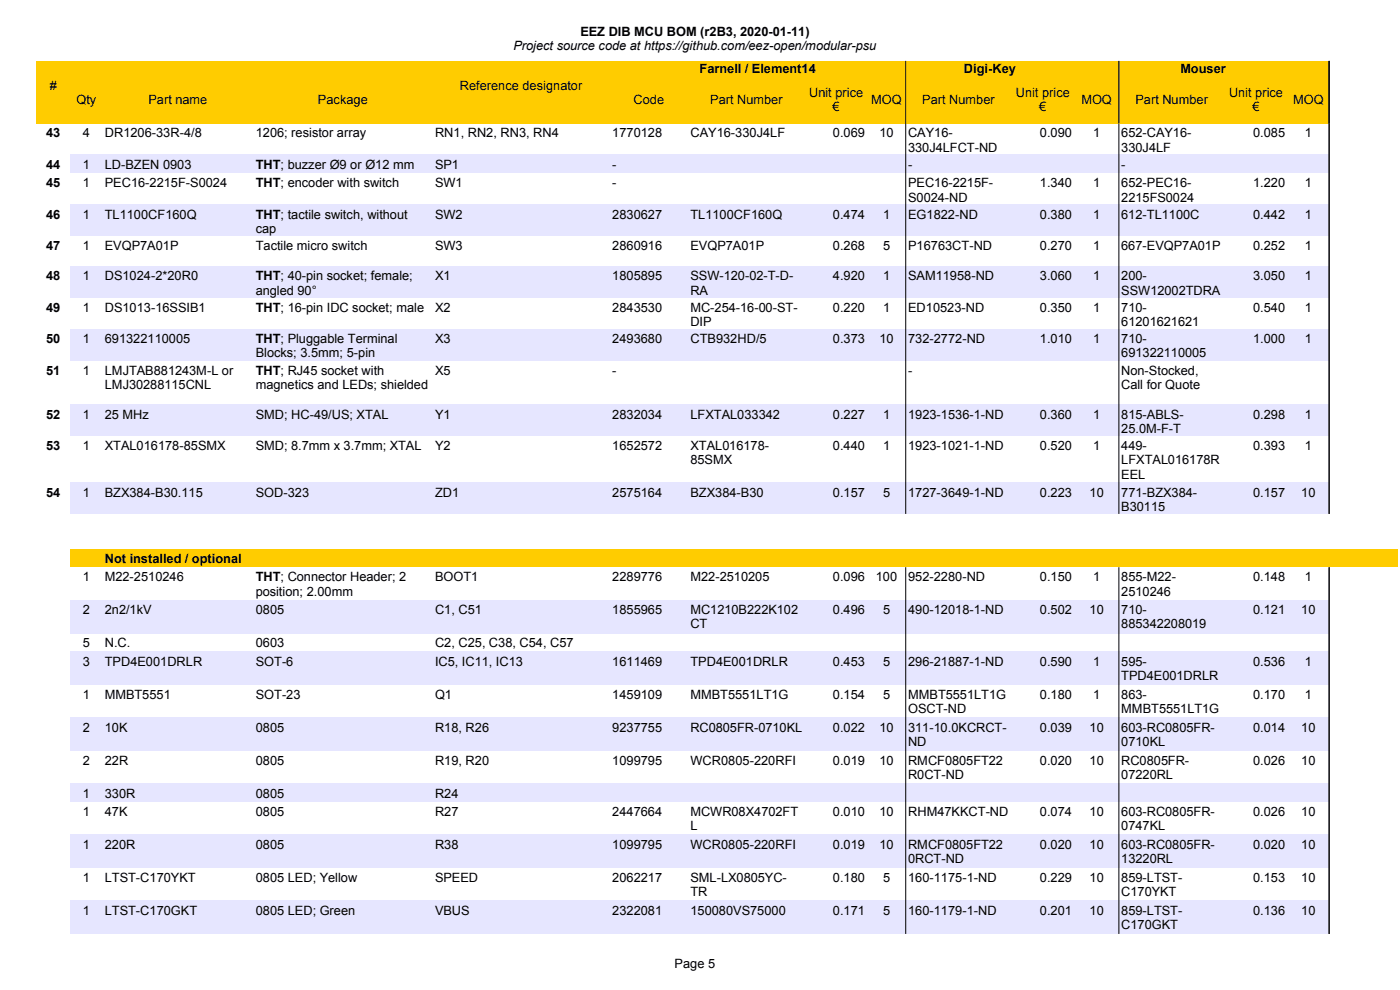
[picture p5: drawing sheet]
<svg xmlns="http://www.w3.org/2000/svg" width="297mm" height="210mm" viewBox="0 0 297 210" stroke-linecap="round" stroke-linejoin="round" font-family="sans-serif">
<defs><g id="words">
<g font-size="2.7">
<text x="108.9" y="10.6">Project source code at https://github.com/eez-open/modular-psu</text>
<text x="123.1" y="7.5">EEZ DIB MCU BOM (r2B3, 2020-01-11)</text>
<text x="148.4" y="15.4">Farnell / Element14</text>
<text x="204.5" y="15.4">Digi-Key</text>
<text x="250.4" y="15.4">Mouser</text>
<text x="10.5" y="19">#</text>
<text x="16.2" y="22.1">Qty</text>
<text x="31.5" y="22.1">Part name</text>
<text x="67.5" y="22.1">Package</text>
<text x="97.5" y="19">Reference designator</text>
<text x="134.4" y="22.1">Code</text>
<text x="150.7" y="22.1">Part Number</text>
<text x="171.7" y="20.6">Unit price</text>
<text x="176.6" y="23.6">€</text>
<text x="184.8" y="22.1">MOQ</text>
<text x="195.6" y="22.1">Part Number</text>
<text x="215.5" y="20.6">Unit price</text>
<text x="220.5" y="23.6">€</text>
<text x="229.4" y="22.1">MOQ</text>
<text x="240.9" y="22.1">Part Number</text>
<text x="260.7" y="20.6">Unit price</text>
<text x="265.7" y="23.6">€</text>
<text x="274.3" y="22.1">MOQ</text>
<text x="9.8" y="29.1">43</text>
<text x="17.6" y="29.1">4</text>
<text x="22.2" y="29.1">DR1206-33R-4/8</text>
<text x="54.3" y="29.1">1206; resistor array</text>
<text x="92.3" y="29.1">RN1, RN2, RN3, RN4</text>
<text x="129.9" y="29.1">1770128</text>
<text x="146.5" y="29.1">CAY16-330J4LF</text>
<text x="176.7" y="29.1">0.069</text>
<text x="186.5" y="29.1">10</text>
<text x="192.7" y="29.1">CAY16-</text>
<text x="220.6" y="29.1">0.090</text>
<text x="231.9" y="29.1">1</text>
<text x="237.9" y="29.1">652-CAY16-</text>
<text x="265.9" y="29.1">0.085</text>
<text x="276.8" y="29.1">1</text>
<text x="9.8" y="35.8">44</text>
<text x="17.6" y="35.8">1</text>
<text x="22.2" y="35.8">LD-BZEN 0903</text>
<text x="54.3" y="35.8">THT; buzzer Ø9 or Ø12 mm</text>
<text x="92.3" y="35.8">SP1</text>
<text x="129.9" y="35.8">-</text>
<text x="192.7" y="35.8">-</text>
<text x="192.7" y="32.2">330J4LFCT-ND</text>
<text x="237.8" y="35.8">-</text>
<text x="237.9" y="32.2">330J4LF</text>
<text x="9.8" y="39.7">45</text>
<text x="17.6" y="39.7">1</text>
<text x="22.2" y="39.7">PEC16-2215F-S0024</text>
<text x="54.3" y="39.7">THT; encoder with switch</text>
<text x="92.3" y="39.7">SW1</text>
<text x="129.9" y="39.7">-</text>
<text x="192.7" y="39.7">PEC16-2215F-</text>
<text x="220.6" y="39.7">1.340</text>
<text x="231.9" y="39.7">1</text>
<text x="237.9" y="39.7">652-PEC16-</text>
<text x="265.9" y="39.7">1.220</text>
<text x="276.8" y="39.7">1</text>
<text x="9.8" y="46.4">46</text>
<text x="17.6" y="46.4">1</text>
<text x="22.2" y="46.4">TL1100CF160Q</text>
<text x="54.3" y="46.4">THT; tactile switch, without</text>
<text x="92.3" y="46.4">SW2</text>
<text x="129.9" y="46.4">2830627</text>
<text x="146.5" y="46.4">TL1100CF160Q</text>
<text x="176.7" y="46.4">0.474</text>
<text x="187.3" y="46.4">1</text>
<text x="192.7" y="46.4">EG1822-ND</text>
<text x="192.7" y="42.8">S0024-ND</text>
<text x="220.6" y="46.4">0.380</text>
<text x="231.9" y="46.4">1</text>
<text x="237.8" y="46.4">612-TL1100C</text>
<text x="237.9" y="42.8">2215FS0024</text>
<text x="265.9" y="46.4">0.442</text>
<text x="276.8" y="46.4">1</text>
<text x="9.8" y="53">47</text>
<text x="17.6" y="53">1</text>
<text x="22.2" y="53">EVQP7A01P</text>
<text x="54.3" y="53">Tactile micro switch</text>
<text x="54.3" y="49.4">cap</text>
<text x="92.3" y="53">SW3</text>
<text x="129.9" y="53">2860916</text>
<text x="146.5" y="53">EVQP7A01P</text>
<text x="176.7" y="53">0.268</text>
<text x="187.3" y="53">5</text>
<text x="192.7" y="53">P16763CT-ND</text>
<text x="220.6" y="53">0.270</text>
<text x="231.9" y="53">1</text>
<text x="237.8" y="53">667-EVQP7A01P</text>
<text x="265.9" y="53">0.252</text>
<text x="276.8" y="53">1</text>
<text x="9.8" y="59.4">48</text>
<text x="17.6" y="59.4">1</text>
<text x="22.2" y="59.4">DS1024-2*20R0</text>
<text x="54.3" y="59.4">THT; 40-pin socket; female;</text>
<text x="92.3" y="59.4">X1</text>
<text x="129.9" y="59.4">1805895</text>
<text x="146.5" y="59.4">SSW-120-02-T-D-</text>
<text x="176.7" y="59.4">4.920</text>
<text x="187.3" y="59.4">1</text>
<text x="192.7" y="59.4">SAM11958-ND</text>
<text x="220.6" y="59.4">3.060</text>
<text x="231.9" y="59.4">1</text>
<text x="237.9" y="59.4">200-</text>
<text x="265.9" y="59.4">3.050</text>
<text x="276.8" y="59.4">1</text>
<text x="54.3" y="62.5">angled 90°</text>
<text x="146.5" y="62.5">RA</text>
<text x="237.9" y="62.5">SSW12002TDRA</text>
<text x="9.8" y="66.1">49</text>
<text x="17.6" y="66.1">1</text>
<text x="22.2" y="66.1">DS1013-16SSIB1</text>
<text x="54.3" y="66.1">THT; 16-pin IDC socket; male</text>
<text x="92.3" y="66.1">X2</text>
<text x="129.9" y="66.1">2843530</text>
<text x="146.5" y="66.1">MC-254-16-00-ST-</text>
<text x="146.5" y="69.1">DIP</text>
<text x="176.7" y="66.1">0.220</text>
<text x="187.3" y="66.1">1</text>
<text x="192.7" y="66.1">ED10523-ND</text>
<text x="220.6" y="66.1">0.350</text>
<text x="231.9" y="66.1">1</text>
<text x="237.9" y="66.1">710-</text>
<text x="237.9" y="69.1">61201621621</text>
<text x="265.9" y="66.1">0.540</text>
<text x="276.8" y="66.1">1</text>
<text x="9.8" y="72.8">50</text>
<text x="17.6" y="72.8">1</text>
<text x="22.2" y="72.8">691322110005</text>
<text x="54.3" y="72.8">THT; Pluggable Terminal</text>
<text x="54.3" y="75.8">Blocks; 3.5mm; 5-pin</text>
<text x="92.3" y="72.8">X3</text>
<text x="129.9" y="72.8">2493680</text>
<text x="146.5" y="72.8">CTB932HD/5</text>
<text x="176.7" y="72.8">0.373</text>
<text x="186.5" y="72.8">10</text>
<text x="192.7" y="72.8">732-2772-ND</text>
<text x="220.6" y="72.8">1.010</text>
<text x="231.9" y="72.8">1</text>
<text x="237.9" y="72.8">710-</text>
<text x="237.9" y="75.8">691322110005</text>
<text x="265.9" y="72.8">1.000</text>
<text x="276.8" y="72.8">1</text>
<text x="9.8" y="79.4">51</text>
<text x="17.6" y="79.4">1</text>
<text x="22.2" y="79.4">LMJTAB881243M-L or</text>
<text x="22.2" y="82.5">LMJ30288115CNL</text>
<text x="54.3" y="79.4">THT; RJ45 socket with</text>
<text x="54.3" y="82.5">magnetics and LEDs; shielded</text>
<text x="92.3" y="79.4">X5</text>
<text x="129.9" y="79.4">-</text>
<text x="192.7" y="79.4">-</text>
<text x="237.8" y="79.4">Non-Stocked,</text>
<text x="237.8" y="82.5">Call for Quote</text>
<text x="9.8" y="88.8">52</text>
<text x="17.6" y="88.8">1</text>
<text x="22.2" y="88.8">25 MHz</text>
<text x="54.3" y="88.8">SMD; HC-49/US; XTAL</text>
<text x="92.3" y="88.8">Y1</text>
<text x="129.9" y="88.8">2832034</text>
<text x="146.5" y="88.8">LFXTAL033342</text>
<text x="176.7" y="88.8">0.227</text>
<text x="187.3" y="88.8">1</text>
<text x="192.7" y="88.8">1923-1536-1-ND</text>
<text x="220.6" y="88.8">0.360</text>
<text x="231.9" y="88.8">1</text>
<text x="237.9" y="88.8">815-ABLS-</text>
<text x="265.9" y="88.8">0.298</text>
<text x="276.8" y="88.8">1</text>
<text x="9.8" y="95.5">53</text>
<text x="17.6" y="95.5">1</text>
<text x="22.2" y="95.5">XTAL016178-85SMX</text>
<text x="54.3" y="95.5">SMD; 8.7mm x 3.7mm; XTAL</text>
<text x="92.3" y="95.5">Y2</text>
<text x="129.9" y="95.5">1652572</text>
<text x="146.5" y="95.5">XTAL016178-</text>
<text x="176.7" y="95.5">0.440</text>
<text x="187.3" y="95.5">1</text>
<text x="192.7" y="95.5">1923-1021-1-ND</text>
<text x="220.6" y="95.5">0.520</text>
<text x="231.9" y="95.5">1</text>
<text x="237.9" y="91.8">25.0M-F-T</text>
<text x="237.9" y="95.5">449-</text>
<text x="265.9" y="95.5">0.393</text>
<text x="276.8" y="95.5">1</text>
<text x="146.5" y="98.5">85SMX</text>
<text x="237.9" y="98.5">LFXTAL016178R</text>
<text x="237.9" y="101.5">EEL</text>
<text x="9.8" y="105.3">54</text>
<text x="17.6" y="105.3">1</text>
<text x="22.2" y="105.3">BZX384-B30.115</text>
<text x="54.3" y="105.3">SOD-323</text>
<text x="92.3" y="105.3">ZD1</text>
<text x="129.9" y="105.3">2575164</text>
<text x="146.5" y="105.3">BZX384-B30</text>
<text x="176.7" y="105.3">0.157</text>
<text x="187.3" y="105.3">5</text>
<text x="192.7" y="105.3">1727-3649-1-ND</text>
<text x="220.6" y="105.3">0.223</text>
<text x="231.1" y="105.3">10</text>
<text x="237.9" y="105.3">771-BZX384-</text>
<text x="265.9" y="105.3">0.157</text>
<text x="276.1" y="105.3">10</text>
<text x="237.9" y="108.4">B30115</text>
<text x="22.2" y="119.4">Not installed / optional</text>
<text x="17.6" y="123.3">1</text>
<text x="22.2" y="123.3">M22-2510246</text>
<text x="54.3" y="123.3">THT; Connector Header; 2</text>
<text x="92.3" y="123.3">BOOT1</text>
<text x="129.9" y="123.3">2289776</text>
<text x="146.5" y="123.3">M22-2510205</text>
<text x="176.7" y="123.3">0.096</text>
<text x="185.8" y="123.3">100</text>
<text x="192.7" y="123.3">952-2280-ND</text>
<text x="220.6" y="123.3">0.150</text>
<text x="231.9" y="123.3">1</text>
<text x="237.9" y="123.3">855-M22-</text>
<text x="265.9" y="123.3">0.148</text>
<text x="276.8" y="123.3">1</text>
<text x="17.6" y="130.3">2</text>
<text x="22.2" y="130.3">2n2/1kV</text>
<text x="54.3" y="130.3">0805</text>
<text x="54.3" y="126.3">position; 2.00mm</text>
<text x="92.3" y="130.3">C1, C51</text>
<text x="129.9" y="130.3">1855965</text>
<text x="146.5" y="130.3">MC1210B222K102</text>
<text x="176.7" y="130.3">0.496</text>
<text x="187.3" y="130.3">5</text>
<text x="192.7" y="130.3">490-12018-1-ND</text>
<text x="220.6" y="130.3">0.502</text>
<text x="231.1" y="130.3">10</text>
<text x="237.9" y="126.3">2510246</text>
<text x="237.9" y="130.3">710-</text>
<text x="265.9" y="130.3">0.121</text>
<text x="276.1" y="130.3">10</text>
<text x="17.6" y="137.3">5</text>
<text x="22.2" y="137.3">N.C.</text>
<text x="54.3" y="137.3">0603</text>
<text x="92.3" y="137.3">C2, C25, C38, C54, C57</text>
<text x="146.5" y="133.3">CT</text>
<text x="237.9" y="133.3">885342208019</text>
<text x="17.6" y="141.2">3</text>
<text x="22.2" y="141.2">TPD4E001DRLR</text>
<text x="54.3" y="141.2">SOT-6</text>
<text x="92.3" y="141.2">IC5, IC11, IC13</text>
<text x="129.9" y="141.2">1611469</text>
<text x="146.5" y="141.2">TPD4E001DRLR</text>
<text x="176.7" y="141.2">0.453</text>
<text x="187.3" y="141.2">5</text>
<text x="192.7" y="141.2">296-21887-1-ND</text>
<text x="220.6" y="141.2">0.590</text>
<text x="231.9" y="141.2">1</text>
<text x="237.9" y="141.2">595-</text>
<text x="265.9" y="141.2">0.536</text>
<text x="276.8" y="141.2">1</text>
<text x="17.6" y="148.2">1</text>
<text x="22.2" y="148.2">MMBT5551</text>
<text x="54.3" y="148.2">SOT-23</text>
<text x="92.3" y="148.2">Q1</text>
<text x="129.9" y="148.2">1459109</text>
<text x="146.5" y="148.2">MMBT5551LT1G</text>
<text x="176.7" y="148.2">0.154</text>
<text x="187.3" y="148.2">5</text>
<text x="192.7" y="148.2">MMBT5551LT1G</text>
<text x="220.6" y="148.2">0.180</text>
<text x="231.9" y="148.2">1</text>
<text x="237.9" y="144.2">TPD4E001DRLR</text>
<text x="237.9" y="148.2">863-</text>
<text x="265.9" y="148.2">0.170</text>
<text x="276.8" y="148.2">1</text>
<text x="17.6" y="155.2">2</text>
<text x="22.2" y="155.2">10K</text>
<text x="54.3" y="155.2">0805</text>
<text x="92.3" y="155.2">R18, R26</text>
<text x="129.9" y="155.2">9237755</text>
<text x="146.5" y="155.2">RC0805FR-0710KL</text>
<text x="176.7" y="155.2">0.022</text>
<text x="186.5" y="155.2">10</text>
<text x="192.7" y="151.2">OSCT-ND</text>
<text x="192.7" y="155.2">311-10.0KCRCT-</text>
<text x="220.6" y="155.2">0.039</text>
<text x="231.1" y="155.2">10</text>
<text x="237.9" y="151.2">MMBT5551LT1G</text>
<text x="237.9" y="155.2">603-RC0805FR-</text>
<text x="265.9" y="155.2">0.014</text>
<text x="276.1" y="155.2">10</text>
<text x="192.7" y="158.2">ND</text>
<text x="237.9" y="158.2">0710KL</text>
<text x="17.6" y="162.2">2</text>
<text x="22.2" y="162.2">22R</text>
<text x="54.3" y="162.2">0805</text>
<text x="92.3" y="162.2">R19, R20</text>
<text x="129.9" y="162.2">1099795</text>
<text x="146.5" y="162.2">WCR0805-220RFI</text>
<text x="176.7" y="162.2">0.019</text>
<text x="186.5" y="162.2">10</text>
<text x="192.7" y="162.2">RMCF0805FT22</text>
<text x="192.7" y="165.2">R0CT-ND</text>
<text x="220.6" y="162.2">0.020</text>
<text x="231.1" y="162.2">10</text>
<text x="237.9" y="162.2">RC0805FR-</text>
<text x="237.9" y="165.2">07220RL</text>
<text x="265.9" y="162.2">0.026</text>
<text x="276.1" y="162.2">10</text>
<text x="17.6" y="169.2">1</text>
<text x="17.6" y="173.1">1</text>
<text x="22.2" y="169.2">330R</text>
<text x="22.2" y="173.1">47K</text>
<text x="54.3" y="169.2">0805</text>
<text x="54.3" y="173.1">0805</text>
<text x="92.3" y="169.2">R24</text>
<text x="92.3" y="173.1">R27</text>
<text x="129.9" y="173.1">2447664</text>
<text x="146.5" y="173.1">MCWR08X4702FT</text>
<text x="176.7" y="173.1">0.010</text>
<text x="186.5" y="173.1">10</text>
<text x="192.7" y="173.1">RHM47KKCT-ND</text>
<text x="220.6" y="173.1">0.074</text>
<text x="231.1" y="173.1">10</text>
<text x="237.9" y="173.1">603-RC0805FR-</text>
<text x="265.9" y="173.1">0.026</text>
<text x="276.1" y="173.1">10</text>
<text x="146.5" y="176.1">L</text>
<text x="237.9" y="176.1">0747KL</text>
<text x="17.6" y="180.1">1</text>
<text x="22.2" y="180.1">220R</text>
<text x="54.3" y="180.1">0805</text>
<text x="92.3" y="180.1">R38</text>
<text x="129.9" y="180.1">1099795</text>
<text x="146.5" y="180.1">WCR0805-220RFI</text>
<text x="176.7" y="180.1">0.019</text>
<text x="186.5" y="180.1">10</text>
<text x="192.7" y="180.1">RMCF0805FT22</text>
<text x="192.7" y="183.1">0RCT-ND</text>
<text x="220.6" y="180.1">0.020</text>
<text x="231.1" y="180.1">10</text>
<text x="237.9" y="180.1">603-RC0805FR-</text>
<text x="237.9" y="183.1">13220RL</text>
<text x="265.9" y="180.1">0.020</text>
<text x="276.1" y="180.1">10</text>
<text x="17.6" y="187.1">1</text>
<text x="22.2" y="187.1">LTST-C170YKT</text>
<text x="54.3" y="187.1">0805 LED; Yellow</text>
<text x="92.3" y="187.1">SPEED</text>
<text x="129.9" y="187.1">2062217</text>
<text x="146.5" y="187.1">SML-LX0805YC-</text>
<text x="146.5" y="190.1">TR</text>
<text x="176.7" y="187.1">0.180</text>
<text x="187.3" y="187.1">5</text>
<text x="192.7" y="187.1">160-1175-1-ND</text>
<text x="220.6" y="187.1">0.229</text>
<text x="231.1" y="187.1">10</text>
<text x="237.9" y="187.1">859-LTST-</text>
<text x="237.9" y="190.1">C170YKT</text>
<text x="265.9" y="187.1">0.153</text>
<text x="276.1" y="187.1">10</text>
<text x="17.6" y="194.1">1</text>
<text x="22.2" y="194.1">LTST-C170GKT</text>
<text x="54.3" y="194.1">0805 LED; Green</text>
<text x="92.3" y="194.1">VBUS</text>
<text x="129.9" y="194.1">2322081</text>
<text x="146.5" y="194.1">150080VS75000</text>
<text x="176.7" y="194.1">0.171</text>
<text x="187.3" y="194.1">5</text>
<text x="192.7" y="194.1">160-1179-1-ND</text>
<text x="220.6" y="194.1">0.201</text>
<text x="231.1" y="194.1">10</text>
<text x="237.9" y="194.1">859-LTST-</text>
<text x="237.9" y="197.1">C170GKT</text>
<text x="265.9" y="194.1">0.136</text>
<text x="276.1" y="194.1">10</text>
<text x="143.1" y="205.2">Page 5</text>
</g>
</g></defs>
<path d="M7.6 12.9h274.3v13.3h-274.3z" fill-rule="evenodd" fill="#fc0"/>
<path d="M192.1 12.9v13.3M237.4 12.9v13.3M282 12.9v13.3" fill="none" stroke="#000" stroke-width=".21"/>
<g fill="#e6e6ff">
<path d="M14.9 32.8h267v3.9h-267z" fill-rule="evenodd"/>
<path d="M14.9 43.4h267v6.7h-267z" fill-rule="evenodd"/>
<path d="M14.9 56.4h267v6.7h-267z" fill-rule="evenodd"/>
<path d="M14.9 69.8h267v6.6h-267z" fill-rule="evenodd"/>
<path d="M14.9 85.8h267v6.7h-267z" fill-rule="evenodd"/>
<path d="M14.9 102.3h267v6.7h-267z" fill-rule="evenodd"/>
</g>
<path d="M14.9 116.6h281.7v3.7h-281.7z" fill-rule="evenodd" fill="#fc0"/>
<g fill="#e6e6ff">
<path d="M14.9 127.3h267v7h-267z" fill-rule="evenodd"/>
<path d="M14.9 138.2h267v7h-267z" fill-rule="evenodd"/>
<path d="M14.9 152.2h267v7h-267z" fill-rule="evenodd"/>
<path d="M14.9 166.2h267v3.9h-267z" fill-rule="evenodd"/>
<path d="M14.9 177.1h267v7h-267z" fill-rule="evenodd"/>
<path d="M14.9 191.1h267v7h-267z" fill-rule="evenodd"/>
</g>
<path d="M192.1 26.2v82.8M237.4 26.2v82.8M282 26.2v82.8M192.1 120.3v77.8M237.4 120.3v77.8M282 120.3v77.8" fill="none" stroke="#000" stroke-width=".21"/>
<use href="#words"/>
</svg>
